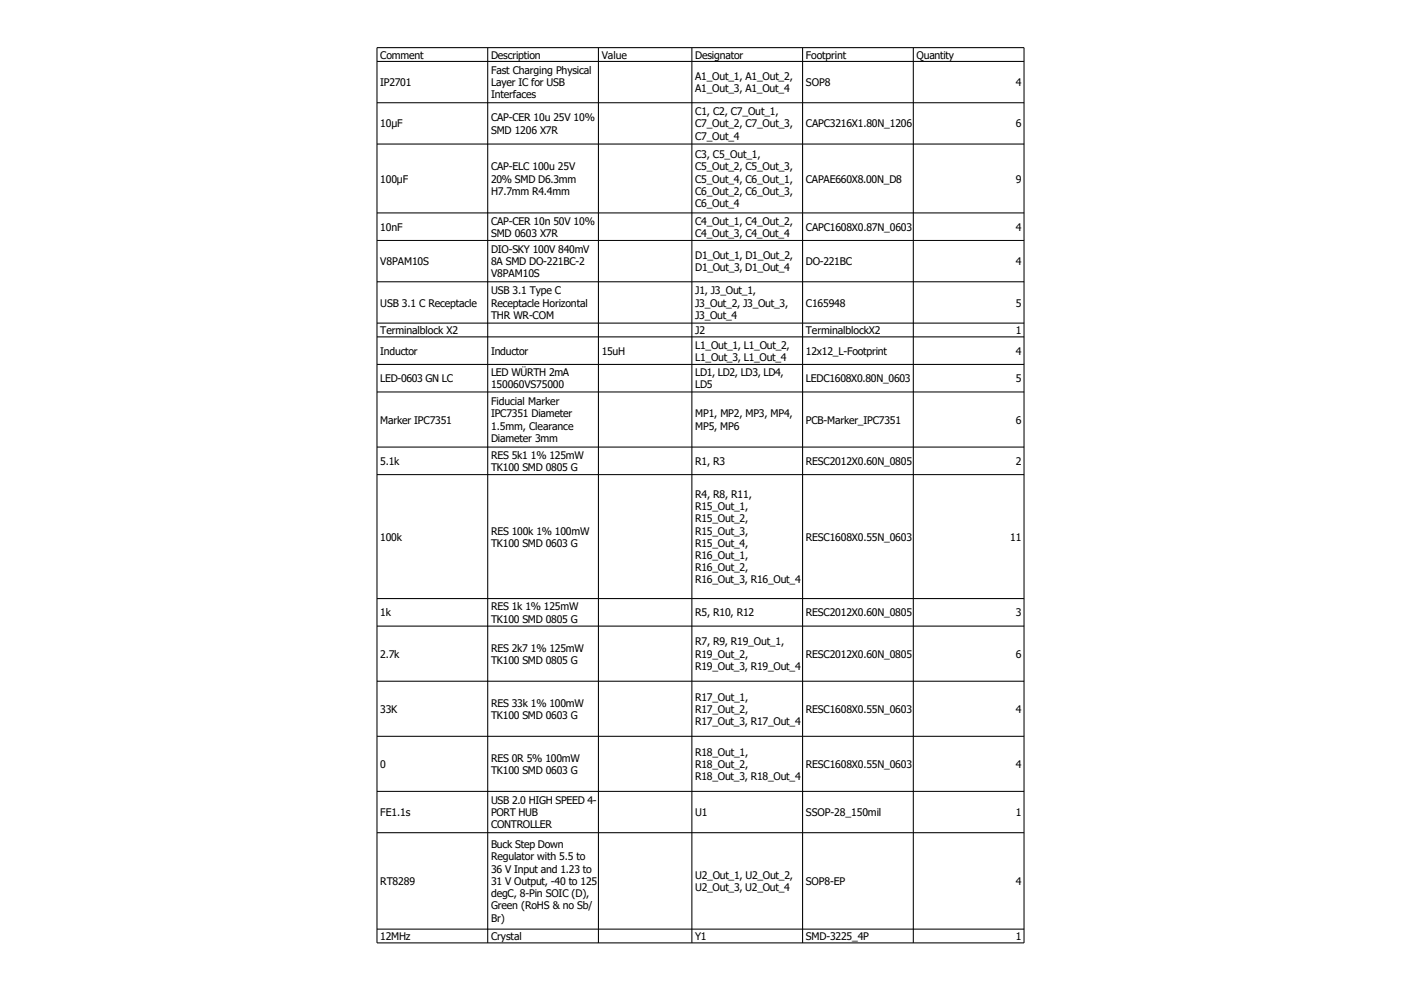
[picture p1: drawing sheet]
<svg xmlns="http://www.w3.org/2000/svg" width="297mm" height="210mm" viewBox="0 0 297 210" stroke-linecap="round" stroke-linejoin="round" font-family="sans-serif">
<defs><g id="words">
<g font-size="2.2">
<text x="80.6" y="12.4">Comment</text>
<text x="104.1" y="12.4">Description</text>
<text x="104.1" y="15.7">Fast Charging Physical</text>
<text x="127.5" y="12.4">Value</text>
<text x="147.3" y="12.4">Designator</text>
<text x="147.3" y="17">A1_Out_1, A1_Out_2,</text>
<text x="170.8" y="12.4">Footprint</text>
<text x="194.3" y="12.4">Quantity</text>
<text x="80.6" y="18.3">IP2701</text>
<text x="104.1" y="18.3">Layer IC for USB</text>
<text x="104.1" y="20.9">Interfaces</text>
<text x="147.3" y="19.6">A1_Out_3, A1_Out_4</text>
<text x="170.8" y="18.3">SOP8</text>
<text x="215.3" y="18.3">4</text>
<text x="80.6" y="27">10µF</text>
<text x="104.1" y="25.7">CAP-CER 10u 25V 10%</text>
<text x="104.1" y="28.3">SMD 1206 X7R</text>
<text x="147.3" y="24.4">C1, C2, C7_Out_1,</text>
<text x="147.3" y="27">C7_Out_2, C7_Out_3,</text>
<text x="147.3" y="29.6">C7_Out_4</text>
<text x="170.8" y="27">CAPC3216X1.80N_1206</text>
<text x="215.3" y="27">6</text>
<text x="147.3" y="33.5">C3, C5_Out_1,</text>
<text x="80.6" y="38.7">100µF</text>
<text x="104.1" y="36.1">CAP-ELC 100u 25V</text>
<text x="104.1" y="38.7">20% SMD D6.3mm</text>
<text x="104.1" y="41.3">H7.7mm R4.4mm</text>
<text x="147.3" y="36.1">C5_Out_2, C5_Out_3,</text>
<text x="147.3" y="38.7">C5_Out_4, C6_Out_1,</text>
<text x="147.3" y="41.3">C6_Out_2, C6_Out_3,</text>
<text x="170.8" y="38.7">CAPAE660X8.00N_D8</text>
<text x="215.3" y="38.7">9</text>
<text x="104.1" y="47.6">CAP-CER 10n 50V 10%</text>
<text x="147.3" y="43.9">C6_Out_4</text>
<text x="147.3" y="47.6">C4_Out_1, C4_Out_2,</text>
<text x="80.6" y="48.9">10nF</text>
<text x="104.1" y="50.2">SMD 0603 X7R</text>
<text x="104.1" y="53.6">DIO-SKY 100V 840mV</text>
<text x="147.3" y="50.2">C4_Out_3, C4_Out_4</text>
<text x="170.8" y="48.9">CAPC1608X0.87N_0603</text>
<text x="215.3" y="48.9">4</text>
<text x="80.6" y="56.2">V8PAM10S</text>
<text x="104.1" y="56.2">8A SMD DO-221BC-2</text>
<text x="104.1" y="58.8">V8PAM10S</text>
<text x="147.3" y="54.9">D1_Out_1, D1_Out_2,</text>
<text x="147.3" y="57.5">D1_Out_3, D1_Out_4</text>
<text x="170.8" y="56.2">DO-221BC</text>
<text x="215.3" y="56.2">4</text>
<text x="80.6" y="65">USB 3.1 C Receptacle</text>
<text x="104.1" y="62.4">USB 3.1 Type C</text>
<text x="104.1" y="65">Receptacle Horizontal</text>
<text x="147.3" y="62.4">J1, J3_Out_1,</text>
<text x="147.3" y="65">J3_Out_2, J3_Out_3,</text>
<text x="170.8" y="65">C165948</text>
<text x="215.3" y="65">5</text>
<text x="80.6" y="70.8">Terminalblock X2</text>
<text x="104.1" y="67.6">THR WR-COM</text>
<text x="147.3" y="67.6">J3_Out_4</text>
<text x="147.3" y="70.8">J2</text>
<text x="170.8" y="70.8">TerminalblockX2</text>
<text x="215.3" y="70.8">1</text>
<text x="80.6" y="75.2">Inductor</text>
<text x="104.1" y="75.2">Inductor</text>
<text x="127.5" y="75.2">15uH</text>
<text x="147.3" y="73.9">L1_Out_1, L1_Out_2,</text>
<text x="147.3" y="76.5">L1_Out_3, L1_Out_4</text>
<text x="170.8" y="75.2">12x12_L-Footprint</text>
<text x="215.3" y="75.2">4</text>
<text x="80.6" y="81">LED-0603 GN LC</text>
<text x="104.1" y="79.7">LED WÜRTH 2mA</text>
<text x="104.1" y="82.3">150060VS75000</text>
<text x="147.3" y="79.7">LD1, LD2, LD3, LD4,</text>
<text x="147.3" y="82.3">LD5</text>
<text x="170.8" y="81">LEDC1608X0.80N_0603</text>
<text x="215.3" y="81">5</text>
<text x="80.6" y="89.8">Marker IPC7351</text>
<text x="104.1" y="85.9">Fiducial Marker</text>
<text x="104.1" y="88.5">IPC7351 Diameter</text>
<text x="147.3" y="88.5">MP1, MP2, MP3, MP4,</text>
<text x="170.8" y="89.8">PCB-Marker_IPC7351</text>
<text x="215.3" y="89.8">6</text>
<text x="104.1" y="91.1">1.5mm, Clearance</text>
<text x="104.1" y="93.7">Diameter 3mm</text>
<text x="147.3" y="91.1">MP5, MP6</text>
<text x="80.6" y="98.5">5.1k</text>
<text x="104.1" y="97.2">RES 5k1 1% 125mW</text>
<text x="104.1" y="99.8">TK100 SMD 0805 G</text>
<text x="147.3" y="98.5">R1, R3</text>
<text x="170.8" y="98.5">RESC2012X0.60N_0805</text>
<text x="215.3" y="98.5">2</text>
<text x="147.3" y="105.5">R4, R8, R11,</text>
<text x="104.1" y="113.3">RES 100k 1% 100mW</text>
<text x="147.3" y="108.1">R15_Out_1,</text>
<text x="147.3" y="110.7">R15_Out_2,</text>
<text x="147.3" y="113.3">R15_Out_3,</text>
<text x="80.6" y="114.6">100k</text>
<text x="104.1" y="115.9">TK100 SMD 0603 G</text>
<text x="147.3" y="115.9">R15_Out_4,</text>
<text x="147.3" y="118.5">R16_Out_1,</text>
<text x="170.8" y="114.6">RESC1608X0.55N_0603</text>
<text x="214.1" y="114.6">11</text>
<text x="147.3" y="121.1">R16_Out_2,</text>
<text x="147.3" y="123.7">R16_Out_3, R16_Out_4</text>
<text x="80.6" y="130.7">1k</text>
<text x="104.1" y="129.4">RES 1k 1% 125mW</text>
<text x="104.1" y="132">TK100 SMD 0805 G</text>
<text x="147.3" y="130.7">R5, R10, R12</text>
<text x="170.8" y="130.7">RESC2012X0.60N_0805</text>
<text x="215.3" y="130.7">3</text>
<text x="147.3" y="136.8">R7, R9, R19_Out_1,</text>
<text x="80.6" y="139.4">2.7k</text>
<text x="104.1" y="138.1">RES 2k7 1% 125mW</text>
<text x="104.1" y="140.7">TK100 SMD 0805 G</text>
<text x="147.3" y="139.4">R19_Out_2,</text>
<text x="147.3" y="142">R19_Out_3, R19_Out_4</text>
<text x="170.8" y="139.4">RESC2012X0.60N_0805</text>
<text x="215.3" y="139.4">6</text>
<text x="104.1" y="149.8">RES 33k 1% 100mW</text>
<text x="147.3" y="148.5">R17_Out_1,</text>
<text x="80.6" y="151.1">33K</text>
<text x="104.1" y="152.4">TK100 SMD 0603 G</text>
<text x="147.3" y="151.1">R17_Out_2,</text>
<text x="147.3" y="153.7">R17_Out_3, R17_Out_4</text>
<text x="170.8" y="151.1">RESC1608X0.55N_0603</text>
<text x="215.3" y="151.1">4</text>
<text x="104.1" y="161.5">RES 0R 5% 100mW</text>
<text x="147.3" y="160.2">R18_Out_1,</text>
<text x="80.6" y="162.8">0</text>
<text x="104.1" y="164.1">TK100 SMD 0603 G</text>
<text x="147.3" y="162.8">R18_Out_2,</text>
<text x="147.3" y="165.4">R18_Out_3, R18_Out_4</text>
<text x="170.8" y="162.8">RESC1608X0.55N_0603</text>
<text x="215.3" y="162.8">4</text>
<text x="80.6" y="173">FE1.1s</text>
<text x="104.1" y="170.4">USB 2.0 HIGH SPEED 4-</text>
<text x="104.1" y="173">PORT HUB</text>
<text x="147.3" y="173">U1</text>
<text x="170.8" y="173">SSOP-28_150mil</text>
<text x="215.3" y="173">1</text>
<text x="104.1" y="175.6">CONTROLLER</text>
<text x="104.1" y="179.8">Buck Step Down</text>
<text x="104.1" y="182.4">Regulator with 5.5 to</text>
<text x="104.1" y="185">36 V Input and 1.23 to</text>
<text x="80.6" y="187.6">RT8289</text>
<text x="104.1" y="187.6">31 V Output, -40 to 125</text>
<text x="104.1" y="190.2">degC, 8-Pin SOIC (D),</text>
<text x="147.3" y="186.3">U2_Out_1, U2_Out_2,</text>
<text x="147.3" y="188.9">U2_Out_3, U2_Out_4</text>
<text x="170.8" y="187.6">SOP8-EP</text>
<text x="215.3" y="187.6">4</text>
<text x="104.1" y="192.8">Green (RoHS &amp; no Sb/</text>
<text x="104.1" y="195.4">Br)</text>
<text x="80.6" y="199.3">12MHz</text>
<text x="104.1" y="199.3">Crystal</text>
<text x="147.3" y="199.3">Y1</text>
<text x="170.8" y="199.3">SMD-3225_4P</text>
<text x="215.3" y="199.3">1</text>
</g>
</g></defs>
<g fill="none" stroke="#000" stroke-width=".22">
<path d="M79.9 10.1h137.1v189.8h-137.1zM79.9 13h137.1M103.4 10.1v189.8M126.8 10.1v189.8M146.6 10.1v189.8M170.1 10.1v189.8M193.6 10.1v189.8M79.9 21.8h137.1M79.9 30.5h137.1M79.9 45.1h137.1M79.9 51h137.1M79.9 59.7h137.1"/>
<path d="M79.9 68.5h137.1M79.9 71.4h137.1M79.9 77.2h137.1M79.9 83.1h137.1M79.9 94.8h137.1M79.9 100.6h137.1M79.9 126.9h137.1M79.9 132.7h137.1M79.9 144.4h137.1M79.9 156.1h137.1M79.9 167.7h137.1M79.9 176.5h137.1"/>
<path d="M79.9 196.9h137.1"/>
</g>
<use href="#words"/>
</svg>
